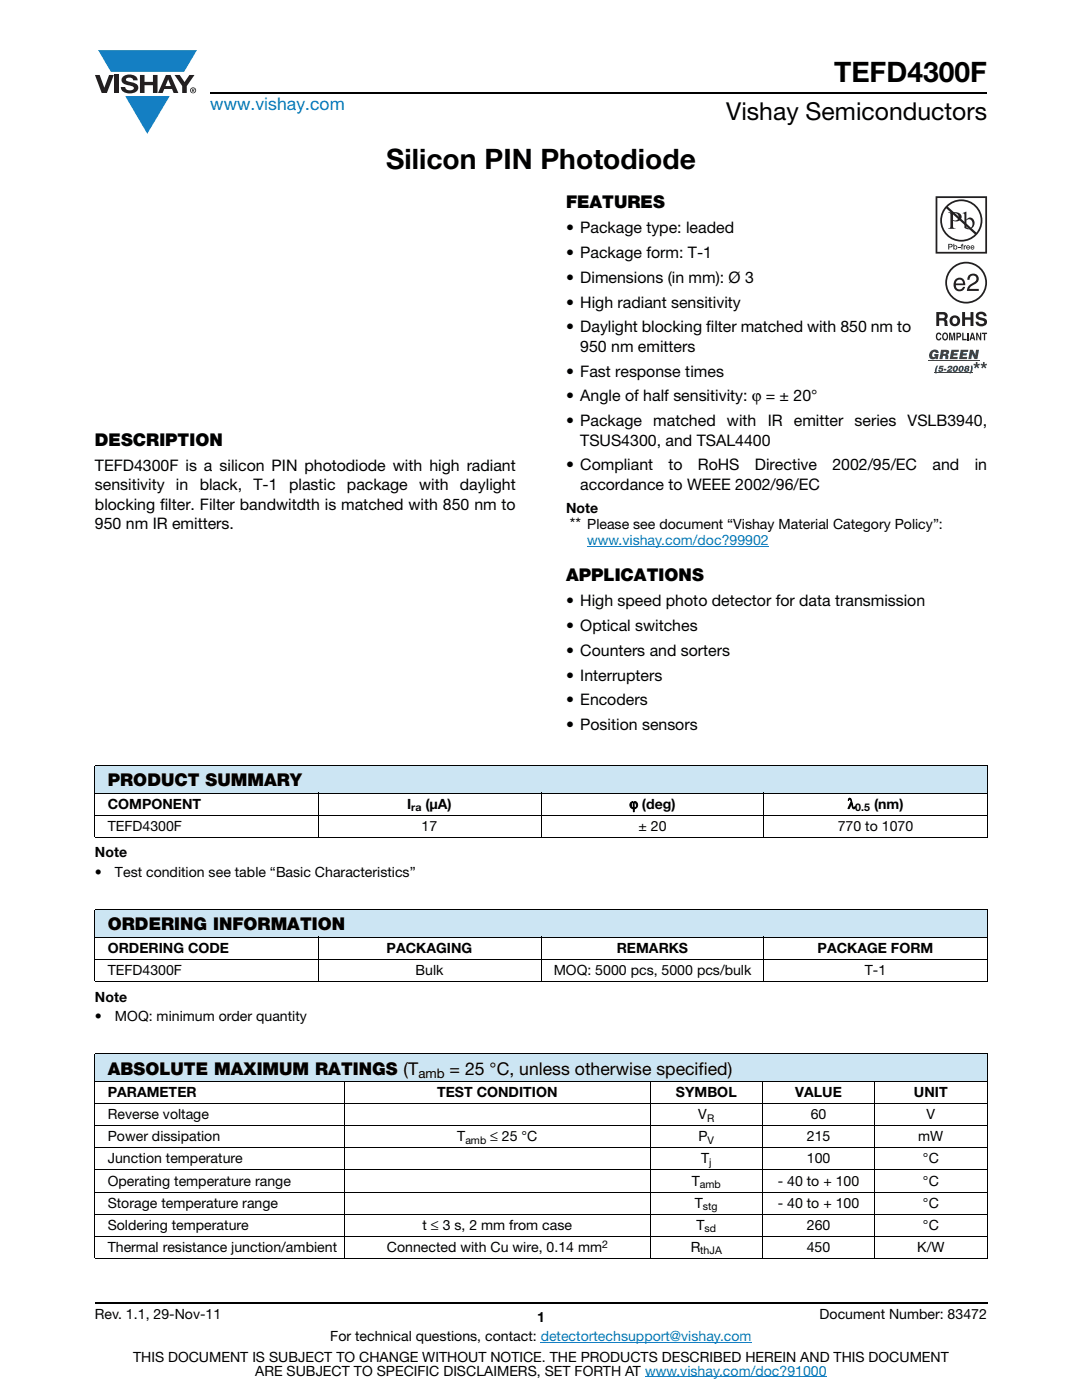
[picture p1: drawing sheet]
<svg xmlns="http://www.w3.org/2000/svg" width="216mm" height="279mm" viewBox="0 0 216 279" stroke-linecap="round" stroke-linejoin="round" font-family="sans-serif">
<defs><g id="words">
<g font-size="5.6">
<text x="166.4" y="16.4">TEFD4300F</text>
<text x="77" y="33.8">Silicon PIN Photodiode</text>
</g>
<text font-size="4.9" x="144.9" y="24">Vishay Semiconductors</text>
<text font-size="3.5" fill="#007ec4" x="42" y="21.9">www.vishay.com</text>
<g font-size="3.5">
<text x="112.9" y="41.5">FEATURES</text>
<text x="18.9" y="88.9">DESCRIPTION</text>
<text x="112.9" y="116">APPLICATIONS</text>
<text x="21.5" y="156.9">PRODUCT SUMMARY</text>
<text x="21.5" y="185.7">ORDERING INFORMATION</text>
<text x="21.5" y="214.5">ABSOLUTE MAXIMUM RATINGS (T</text>
<text x="89.7" y="214.5">= 25 °C, unless otherwise specified)</text>
</g>
<g font-size="3.2">
<text x="112.9" y="46.6">• Package type: leaded</text>
<text x="112.9" y="51.5">• Package form: T-1</text>
<text x="112.9" y="56.5">• Dimensions (in mm): Ø 3</text>
<text x="112.9" y="61.4">• High radiant sensitivity</text>
<text x="112.9" y="66.3">• Daylight blocking filter matched with 850 nm to</text>
<text x="115.8" y="70.2">950 nm emitters</text>
<text x="112.9" y="75.2">• Fast response times</text>
<text x="112.9" y="80.1">• Angle of half sensitivity: ϕ = ± 20°</text>
<text x="112.9" y="85">• Package</text>
<text x="115.8" y="88.9">TSUS4300, and TSAL4400</text>
<text x="130.4" y="85">matched</text>
<text x="145.1" y="85">with</text>
<text x="153.2" y="85">IR</text>
<text x="158.4" y="85">emitter</text>
<text x="170.5" y="85">series</text>
<text x="181.1" y="85">VSLB3940,</text>
<text x="18.9" y="94">TEFD4300F is a silicon PIN photodiode with high radiant</text>
<text x="112.9" y="93.9">• Compliant</text>
<text x="133.4" y="93.9">to</text>
<text x="139.3" y="93.9">RoHS</text>
<text x="150.6" y="93.9">Directive</text>
<text x="166.1" y="93.9">2002/95/EC</text>
<text x="186.1" y="93.9">and</text>
<text x="194.5" y="93.9">in</text>
<text x="18.9" y="97.9">sensitivity</text>
<text x="18.9" y="101.7">blocking filter. Filter bandwitdth is matched with 850 nm to</text>
<text x="35.1" y="97.9">in</text>
<text x="39.8" y="97.9">black,</text>
<text x="50.6" y="97.9">T-1</text>
<text x="57.7" y="97.9">plastic</text>
<text x="69.2" y="97.9">package</text>
<text x="83.6" y="97.9">with</text>
<text x="91.8" y="97.9">daylight</text>
<text x="115.8" y="97.7">accordance to WEEE 2002/96/EC</text>
<text x="18.9" y="105.6">950 nm IR emitters.</text>
<text x="113.7" y="105.6">**</text>
<text x="112.9" y="121">• High speed photo detector for data transmission</text>
<text x="112.9" y="126">• Optical switches</text>
<text x="112.9" y="130.9">• Counters and sorters</text>
<text x="112.9" y="135.8">• Interrupters</text>
<text x="112.9" y="140.8">• Encoders</text>
<text x="112.9" y="145.7">• Position sensors</text>
</g>
<g font-size="2.8">
<text x="112.9" y="102.4">Note</text>
<text x="117.2" y="105.6">Please see document “Vishay Material Category Policy”:</text>
<text x="21.5" y="161.4">COMPONENT</text>
<text x="81.2" y="161.4">I</text>
<text x="84.9" y="161.4">(μA)</text>
<text x="125.6" y="161.4">ϕ (deg)</text>
<text x="169.1" y="161.4">λ</text>
<text x="174.4" y="161.4">(nm)</text>
<text x="21.5" y="165.8">TEFD4300F</text>
<text x="84.1" y="165.8">17</text>
<text x="127.4" y="165.8">± 20</text>
<text x="167.2" y="165.8">770 to 1070</text>
<text x="18.9" y="171.1">Note</text>
<text x="18.9" y="175">•</text>
<text x="22.9" y="175">Test condition see table “Basic Characteristics”</text>
<text x="21.5" y="190.2">ORDERING CODE</text>
<text x="77.2" y="190.2">PACKAGING</text>
<text x="123.1" y="190.2">REMARKS</text>
<text x="163.2" y="190.2">PACKAGE FORM</text>
<text x="21.5" y="194.6">TEFD4300F</text>
<text x="82.9" y="194.6">Bulk</text>
<text x="110.5" y="194.6">MOQ: 5000 pcs, 5000 pcs/bulk</text>
<text x="172.6" y="194.6">T-1</text>
<text x="18.9" y="199.9">Note</text>
<text x="18.9" y="203.8">•</text>
<text x="22.9" y="203.8">MOQ: minimum order quantity</text>
<text x="21.5" y="218.9">PARAMETER</text>
<text x="87.2" y="218.9">TEST CONDITION</text>
<text x="134.9" y="218.9">SYMBOL</text>
<text x="158.7" y="218.9">VALUE</text>
<text x="182.4" y="218.9">UNIT</text>
<text x="21.5" y="223.4">Reverse voltage</text>
<text x="21.5" y="227.8">Power dissipation</text>
<text x="91.2" y="227.8">T</text>
<text x="97.8" y="227.8">≤ 25 °C</text>
<text x="139.3" y="223.4">V</text>
<text x="139.4" y="227.8">P</text>
<text x="161" y="227.8">215</text>
<text x="161.8" y="223.4">60</text>
<text x="183.2" y="227.8">mW</text>
<text x="184.9" y="223.4">V</text>
<text x="21.5" y="232.2">Junction temperature</text>
<text x="139.9" y="232.2">T</text>
<text x="161" y="232.2">100</text>
<text x="184.2" y="232.2">°C</text>
<text x="21.5" y="236.6">Operating temperature range</text>
<text x="138" y="236.6">T</text>
<text x="155.2" y="236.6">- 40 to + 100</text>
<text x="184.2" y="236.6">°C</text>
<text x="21.5" y="241">Storage temperature range</text>
<text x="21.5" y="245.4">Soldering temperature</text>
<text x="84.3" y="245.4">t ≤ 3 s, 2 mm from case</text>
<text x="138.7" y="241">T</text>
<text x="138.9" y="245.4">T</text>
<text x="155.2" y="241">- 40 to + 100</text>
<text x="161" y="245.4">260</text>
<text x="184.2" y="241">°C</text>
<text x="184.2" y="245.4">°C</text>
<text x="21.5" y="249.8">Thermal resistance junction/ambient</text>
<text x="77.2" y="249.8">Connected with Cu wire, 0.14 mm</text>
<text x="137.8" y="249.8">R</text>
<text x="161" y="249.8">450</text>
<text x="183" y="249.8">K/W</text>
<text x="18.9" y="263.3">Rev. 1.1, 29-Nov-11</text>
<text x="107.2" y="263.8">1</text>
<text x="163.6" y="263.3">Document Number: 83472</text>
<text x="65.9" y="267.7">For technical questions, contact: detectortechsupport@vishay.com</text>
<text x="26.5" y="271.7">THIS DOCUMENT IS SUBJECT TO CHANGE WITHOUT NOTICE. THE PRODUCTS DESCRIBED HEREIN AND THIS DOCUMENT</text>
<text x="50.9" y="274.6">ARE SUBJECT TO SPECIFIC DISCLAIMERS, SET FORTH AT www.vishay.com/doc?91000</text>
</g>
<text font-size="2.8" fill="#007ec4" x="117.2" y="108.8">www.vishay.com/doc?99902</text>
<text font-size="2.6" x="83.5" y="215.1">amb</text>
<g font-size="2.1">
<text x="82.1" y="161.9">ra</text>
<text x="170.7" y="161.9">0.5</text>
<text x="141.1" y="223.9">R</text>
<text x="92.9" y="228.3">amb</text>
<text x="141.2" y="228.3">V</text>
<text x="141.5" y="232.7">j</text>
<text x="139.6" y="237.1">amb</text>
<text x="140.3" y="241.5">stg</text>
<text x="140.6" y="245.9">sd</text>
<text x="120.1" y="249">2</text>
<text x="139.7" y="250.3">thJA</text>
</g>
</g></defs>
<g fill="#147fc3">
<path d="M19.6 10h19.7l-2.6 4.3h-1.1h-13.5z"/>
<path d="M25 19.2h8.9l-4.5 7.5z"/>
</g>
<g fill="#231f20">
<path d="M18.9 15h1l.9 2.5 1-2.5h.9l-1.4 3.6h-1z"/>
<path d="M22.9 15h.9v3.6h-.9z"/>
<path d="M24.6 15.3a2.1 2.1 0 0 1 2.8 .3l.1 .4h-.9a.79 .79 0 0 0-.7-.5 .79 .79 0 0 0-.8 .4l.3 .3 1 .2a1.08 1.08 0 0 1 1.2 1 1.08 1.08 0 0 1-1.1 1.2 1.73 1.73 0 0 1-2.4-1.2h.9a.96 .96 0 0 0 .8 .6 .96 .96 0 0 0 .9-.4 1.31 1.31 0 0 0-1.2-.6 1.03 1.03 0 0 1-1.1-.6 1.03 1.03 0 0 1 .2-1.1z"/>
<path d="M27.9 15h.9v1.3h1.7v-1.3h.9v3.6h-.9v-1.6h-1.7v1.6h-.9z"/>
<path d="M34.8 15h1.1l.9 1.4 1-1.4h1l-1.5 2.2v1.4h-.9v-1.4z"/>
<path d="M33.6 15.9l.5 1.3h-1.1zM33.1 15l-1.6 3.6h1l.3-.8h1.5l.3 .8h1l-1.6-3.6z"/>
<path d="M38.1 18a.46 .46 0 0 1 .9 0 .46 .46 0 0 1-.9 0zM37.9 18a.6 .6 0 0 0 1.2 0 .6 .6 0 0 0-1.2 0z"/>
<path d="M38.4 17.8h.2v.2h-.2zM38.3 17.7v.7h.1v-.3l.4 .3-.2-.3 .2-.2-.1-.2z"/>
</g>
<path d="M42 18.6h155M18.9 260h178.1" fill="none" stroke="#000" stroke-width=".36"/>
<path d="M117.2 109h36.2M107.9 267.9h42.1M128.7 274.8h36.3" fill="none" stroke="#007ec4" stroke-width=".2"/>
<g fill="#fff">
<path d="M32.2 52h57.5v20.7h-57.5z"/>
<path d="M185.3 39.2h11.7v35.3h-11.7z"/>
</g>
<g fill="#231f20">
<path d="M192 62.3h.6v1h1.1v-1h.5v2.8h-.5v-1.3h-1.1v1.3h-.6z"/>
<path d="M195 62.4a1.15 1.15 0 0 1 1.9 .7h-.6v-.2a.68 .68 0 0 0-1-.1v.4l.2 .1a1.29 1.29 0 0 1 1.5 .9 1.17 1.17 0 0 1-1.2 .9 1.17 1.17 0 0 1-1.1-.9h.5l.1 .2a.67 .67 0 0 0 1.1-.1l-.3-.3-.5-.1a.82 .82 0 0 1-.9-.5 .82 .82 0 0 1 .3-1z"/>
<path d="M186.9 66.6l.4-.2h.3l.2 .5-.6-.2a.66 .66 0 0 0 .1 1l.3-.3h.2a.54 .54 0 0 1-.4 .6 .54 .54 0 0 1-.6-.5z"/>
<path d="M189.4 66.4h.4l.2 1.2 .2-1.2h.4v1.5h-.3v-1.3l-.2 1.3h-.2l-.3-1.3v1.3h-.2z"/>
<path d="M192 66.4h.3v1.2h.6v.3h-.9z"/>
<path d="M193 66.4h.3v1.5h-.3z"/>
<path d="M194.8 66.4h.3l.5 1.1v-1.1h.2v1.5h-.3l-.5-1.1v1.1h-.2z"/>
<path d="M195.9 66.4h1.1v.3h-.4v1.2h-.3v-1.2h-.4z"/>
<path d="M187.4 62.8v.7h.9a.39 .39 0 0 0 .1-.7zM186.8 62.3h1.4a.79 .79 0 0 1 .8 .4 .79 .79 0 0 1-.1 .9l-.2 .1a.98 .98 0 0 1 .4 1.2l.1 .2h-.7l-.2-1.1h-.9v1.1h-.6z"/>
<path d="M190.3 63.5a.63 .63 0 0 0-.3 .7 .63 .63 0 0 0 .8 .4 .63 .63 0 0 0 .2-.8 .63 .63 0 0 0-.7-.3zM189.5 64a1.09 1.09 0 0 1 2.1 0 1.09 1.09 0 0 1-2.1 0z"/>
<path d="M188.4 66.7a.64 .64 0 0 0 .2 1l.1-.1a.64 .64 0 0 0-.1-1zM188.2 66.5l.2-.1a.56 .56 0 0 1 .7 .3 .82 .82 0 0 1-.5 1.3l-.2-.1a.89 .89 0 0 1-.2-1.4z"/>
<path d="M191.1 66.7v.4l.4-.1v-.3zM190.8 66.4h.6a.5 .5 0 0 1 .4 .5 .5 .5 0 0 1-.4 .5h-.3v.5h-.3z"/>
<path d="M194 66.7l-.1 .6h.3zM193.9 66.4h.3l.4 1.5h-.3v-.3h-.5l-.1 .3h-.3z"/>
</g>
<path d="M185.3 71.9h10.2" fill="none" stroke="#0d803f" stroke-width=".2"/>
<g fill="#0d803f">
<path d="M185.7 70.1a.91 .91 0 0 1 .9-.3 .91 .91 0 0 1 .7 .6h-.6l-.2-.2a.56 .56 0 0 0-.5 .5 .56 .56 0 0 0 .3 .6l.4-.3h-.3l.1-.4h.8l-.2 1.1h-.4v-.2a.82 .82 0 0 1-1.1 0 .82 .82 0 0 1-.1-1.1z"/>
<path d="M189.8 69.8h1.5v.4h-.9l-.1 .3h.8l-.1 .4h-.8v.3h.9v.5h-1.6z"/>
<path d="M191.7 69.8h1.5l-.1 .4h-.9v.3h.8l-.1 .4h-.8v.3h.9l-.1 .5h-1.5z"/>
<path d="M193.5 69.8h.6l.5 1 .2-1h.5l-.3 1.9h-.6l-.4-1-.2 1h-.6z"/>
<path d="M186.9 73h.3l-.3 .7v.8h-.3v-.8z"/>
<path d="M187.5 73h.8l-.1 .3h-.5l-.1 .2h.5a.52 .52 0 0 1-.2 .7 .52 .52 0 0 1-.7-.3l.5 .1 .2-.2-.1-.2-.5 .1z"/>
<path d="M188.4 73.6h.4v.3h-.5z"/>
<path d="M189.2 73.2a.5 .5 0 0 1 .5-.2 .5 .5 0 0 1 .4 .4l-.7 .5h.6l-.1 .3h-1l.8-.8-.1-.2-.2 .3h-.4z"/>
<path d="M188.3 70.2l-.1 .4h.5l.1-.2v-.1zM187.8 69.8l1.5 .1a.54 .54 0 0 1-.3 .9l.2 .2v.7h-.6v-.5l-.2-.2h-.2l-.1 .7h-.7z"/>
<path d="M190.6 73.3l-.2 .5 .2 .2 .2-.5-.1-.3zM190.3 73.1a.51 .51 0 0 1 .9 .2 .66 .66 0 0 1-.2 .7 .66 .66 0 0 1-.9 0v-.4z"/>
<path d="M191.7 73.3l-.1 .5 .1 .2 .3-.5-.2-.3zM191.5 73.1a.51 .51 0 0 1 .8 .2 .66 .66 0 0 1-.2 .7 .66 .66 0 0 1-.8 0v-.4z"/>
</g>
<path d="M186.4 74.4h7.7" fill="none" stroke="#0d803f" stroke-width=".2"/>
<g fill="#0d803f">
<path d="M193.7 73h.3l.1 .8a.72 .72 0 0 1-.7 .7l.3-.8z"/>
<path d="M194.3 72.6l.4 .1v-.5h.3v.5l.4-.1 .1 .3-.4 .1 .3 .4-.3 .1-.2-.3-.3 .3-.2-.1 .2-.4-.4-.1z"/>
<path d="M195.7 72.6l.4 .1v-.5h.4v.5l.4-.1 .1 .3-.5 .1 .3 .4-.2 .1-.3-.3-.3 .3-.2-.1 .3-.4-.4-.1z"/>
<path d="M192.9 73.3l-.1 .2 .3-.1v-.1zM192.8 73.7v.3l.2-.1v-.2zM192.6 73.1a.52 .52 0 0 1 .9 .2l-.3 .3 .2 .3a.55 .55 0 0 1-.5 .3 .55 .55 0 0 1-.5-.3l.2-.3-.1-.3z"/>
</g>
<g fill="#231f20">
<path d="M193.3 54.9a1.13 1.13 0 0 1 1.9 .2 1.13 1.13 0 0 1-.8 1.7 1.39 1.39 0 0 0-1 .9h1.9v.4h-2.4a2.07 2.07 0 0 1 1.6-1.8 .69 .69 0 0 0 .1-1.2 .69 .69 0 0 0-1.1 .5v.2h-.5z"/>
<path d="M191.2 49.3h.4v.1h-.4z"/>
<path d="M191.9 48.7h.3l-.2 .2 .2 .1v.1h-.2v.7h-.1v-.7h-.2z"/>
<path d="M192.3 49h.2v.1l.3-.1v.1l-.3 .1v.6h-.2z"/>
<path d="M189 56.4a3.8 3.8 0 0 1 7.6 0 3.8 3.8 0 0 1-7.6 0zM188.6 56.4a4.2 4.2 0 0 0 8.4 0 4.2 4.2 0 0 0-8.4 0z"/>
<path d="M190.9 56l-.2 .6h1.5a.7 .7 0 0 0-.5-.7 .7 .7 0 0 0-.8 .1zM190.7 55.7a1.18 1.18 0 0 1 1.4-.1 1.18 1.18 0 0 1 .5 1.3h-1.9a.73 .73 0 0 0 .6 .8 .73 .73 0 0 0 .8-.4h.5a1.21 1.21 0 0 1-1.6 .8 1.21 1.21 0 0 1-.7-1.7z"/>
<path d="M187 39.5h9.6v10.8h-9.6zM186.7 39.2v11.4h10.3v-11.4z"/>
<path d="M189.4 48.8v.4h.4v-.3zM189.2 48.7h.7l.2 .3-.2 .3-.5 .1v.4h-.2z"/>
<path d="M190.4 49.4a.26 .26 0 0 0 .5 0 .26 .26 0 0 0-.5 0zM190.2 48.7h.2v.4a.38 .38 0 0 1 .5 0 .38 .38 0 0 1 0 .6 .38 .38 0 0 1-.5 0l-.2 .1z"/>
<path d="M193 49.2v.1h.4l-.2-.2zM193 49h.4l.2 .4h-.6v.2l.5-.1a.42 .42 0 0 1-.6 .2 .42 .42 0 0 1 .1-.7z"/>
<path d="M193.9 49.2l-.1 .1h.5l-.3-.2zM193.8 49h.5l.1 .4h-.6l.1 .2 .5-.1a.42 .42 0 0 1-.6 .2 .42 .42 0 0 1 0-.7z"/>
<path d="M190.2 42.6v1.3a.75 .75 0 0 0 1.1-.6 .75 .75 0 0 0-1.1-.7zM189.2 42.4a2.81 2.81 0 0 1 2.4 .3 .97 .97 0 0 1 0 1.2 .97 .97 0 0 1-1.2 .2h-.2v1.1v.2l.5 .3h-1.5l.3-.2 .1-.3v-2.3v-.3z"/>
<path d="M192.8 44v1.3l.2 .2a.72 .72 0 0 0 .8-.1 .72 .72 0 0 0 .3-.7 .72 .72 0 0 0-.4-.8 .72 .72 0 0 0-.9 .1zM192.1 42.5l.7-.3v1.6a.89 .89 0 0 1 1.1-.3 .89 .89 0 0 1 .6 1 1.23 1.23 0 0 1-.7 1.2 1.23 1.23 0 0 1-1.4-.2v-2.7z"/>
<path d="M189.1 41.3a3.9 3.9 0 0 1 5.3-.2 3.9 3.9 0 0 1 .4 5.3zM188.8 41.6l5.7 5.2a3.9 3.9 0 0 1-5.3 .1 3.9 3.9 0 0 1-.4-5.3zM187.6 44a4.2 4.2 0 0 0 8.4 0 4.2 4.2 0 0 0-8.4 0z"/>
</g>
<path d="M18.9 152.8h178.1v5.5h-178.1z" fill="#cce5f3"/>
<g fill="#fff">
<path d="M18.9 158.3h44.6v4.4h-44.6z"/>
<path d="M63.5 158.3h44.4v4.4h-44.4z"/>
<path d="M107.9 158.3h44.5v4.4h-44.5z"/>
<path d="M152.4 158.3h44.6v4.4h-44.6z"/>
</g>
<path d="M18.9 181.5h178.1v5.5h-178.1z" fill="#cce5f3"/>
<g fill="#fff">
<path d="M18.9 187h44.6v4.5h-44.6z"/>
<path d="M63.5 187h44.4v4.5h-44.4z"/>
<path d="M107.9 187h44.5v4.5h-44.5z"/>
<path d="M152.4 187h44.6v4.5h-44.6z"/>
</g>
<path d="M18.9 210.3h178.1v5.5h-178.1z" fill="#cce5f3"/>
<g fill="#fff">
<path d="M18.9 215.8h49.9v4.4h-49.9z"/>
<path d="M68.8 215.8h60.9v4.4h-60.9z"/>
<path d="M129.7 215.8h22.4v4.4h-22.4z"/>
<path d="M152.1 215.8h22.4v4.4h-22.4z"/>
<path d="M174.5 215.8h22.5v4.4h-22.5z"/>
</g>
<g fill="none" stroke="#000" stroke-width=".2">
<path d="M18.9 152.8h178.1M18.9 158.3h178.1M18.9 152.9v14.1M63.5 158.2v9M107.9 158.2v9M152.4 158.2v9M197 152.9v14.1M18.9 162.7h178.1M18.9 167.1h178.1M18.9 181.5h178.1M18.9 187h178.1M18.9 191.5h178.1"/>
<path d="M18.9 195.9h178.1M18.9 181.6v14.2M63.5 187v9M107.9 187v9M152.4 187v9M197 181.6v14.2M18.9 210.3h178.1M18.9 215.8h178.1M18.9 210.4v40.6M68.8 215.8v35.4M129.7 215.8v35.4M152.1 215.8v35.4"/>
<path d="M174.5 215.8v35.4M197 210.4v40.6M18.9 220.2h178.1M18.9 224.7h178.1M18.9 229.1h178.1M18.9 233.5h178.1M18.9 237.9h178.1M18.9 242.3h178.1M18.9 246.7h178.1M18.9 251.1h178.1"/>
</g>
<use href="#words"/>
</svg>
